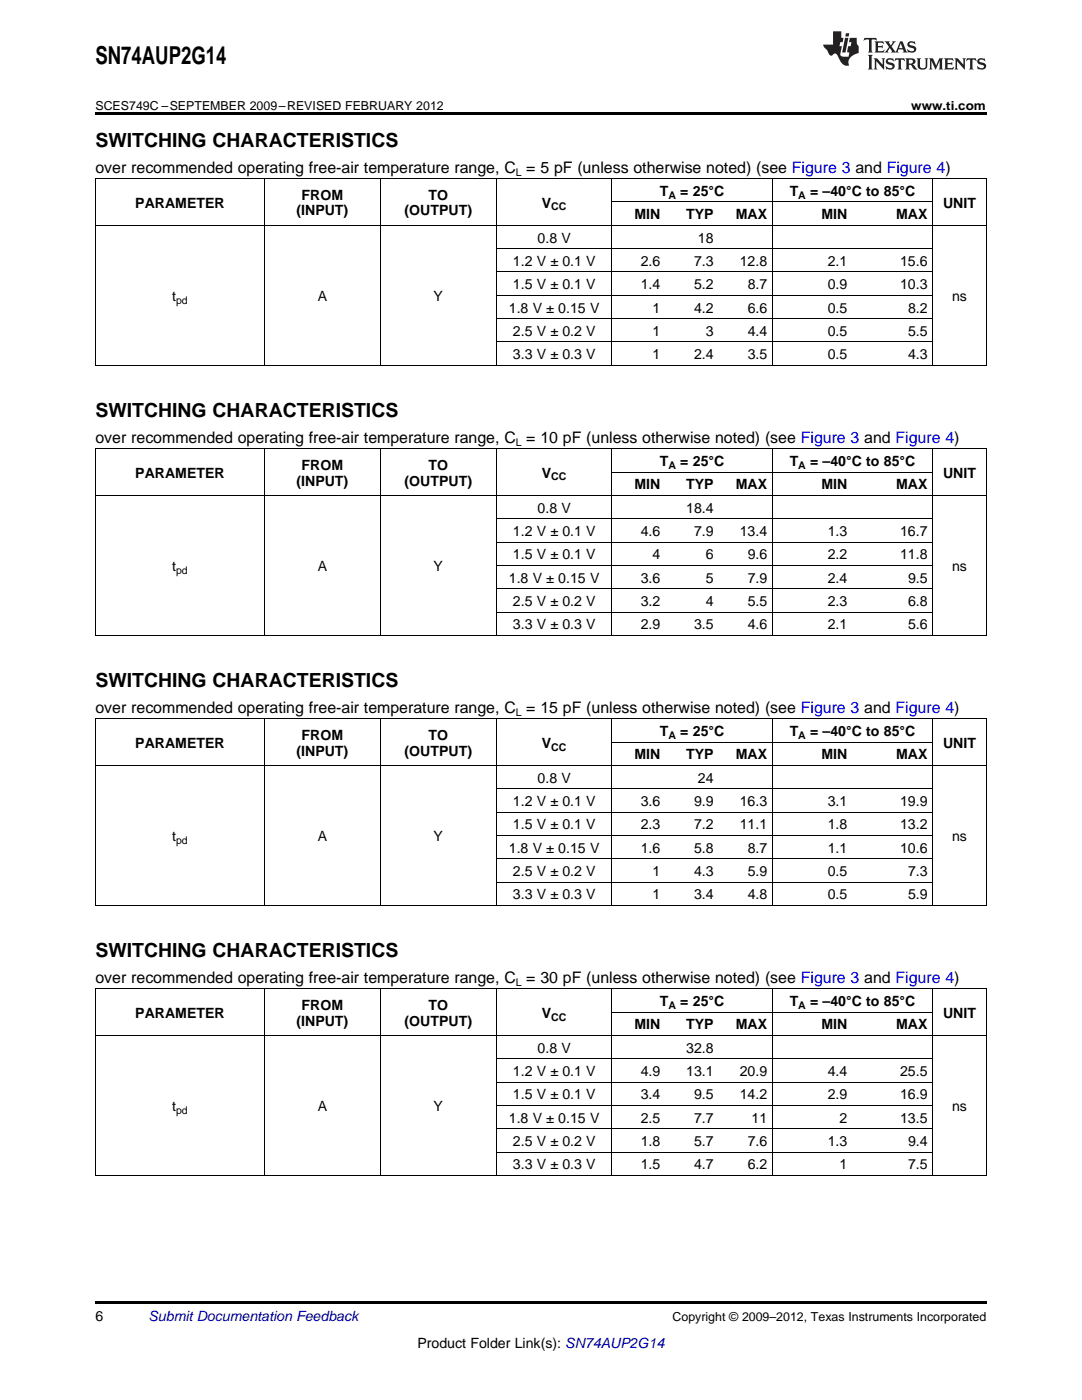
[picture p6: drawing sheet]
<svg xmlns="http://www.w3.org/2000/svg" width="216mm" height="279mm" viewBox="0 0 216 279" stroke-linecap="round" stroke-linejoin="round" font-family="sans-serif">
<defs><g id="words">
<text font-size="4.9" x="19" y="12.8">SN74AUP2G14</text>
<g font-size="3.9">
<text x="19" y="29.3">SWITCHING CHARACTERISTICS</text>
<text x="19" y="83.2">SWITCHING CHARACTERISTICS</text>
<text x="19" y="137.1">SWITCHING CHARACTERISTICS</text>
<text x="19" y="191">SWITCHING CHARACTERISTICS</text>
</g>
<g font-size="3.2">
<text x="19" y="34.4">over recommended operating free-air temperature range, C = 5 pF (unless otherwise noted) (see Figure 3 and Figure 4)</text>
<text x="19" y="88.3">over recommended operating free-air temperature range, C = 10 pF (unless otherwise noted) (see Figure 3 and Figure 4)</text>
<text x="19" y="142.2">over recommended operating free-air temperature range, C = 15 pF (unless otherwise noted) (see Figure 3 and Figure 4)</text>
<text x="19" y="196.1">over recommended operating free-air temperature range, C = 30 pF (unless otherwise noted) (see Figure 3 and Figure 4)</text>
</g>
<g font-size="2.8">
<text x="27" y="41.4">PARAMETER</text>
<text x="60.2" y="39.8">FROM</text>
<text x="85.5" y="39.8">TO</text>
<text x="108.1" y="41.4">V</text>
<text x="131.7" y="39.1">T</text>
<text x="135.7" y="39.1">= 25°C</text>
<text x="157.6" y="39.1">T</text>
<text x="161.6" y="39.1">= –40°C to 85°C</text>
<text x="188.2" y="41.4">UNIT</text>
<text x="59.2" y="43">(INPUT)</text>
<text x="80.7" y="43">(OUTPUT)</text>
<text x="126.6" y="43.7">MIN</text>
<text x="136.9" y="43.7">TYP</text>
<text x="146.8" y="43.7">MAX</text>
<text x="163.9" y="43.7">MIN</text>
<text x="178.8" y="43.7">MAX</text>
<text x="102.3" y="53.1">1.2 V ± 0.1 V</text>
<text x="107.3" y="48.4">0.8 V</text>
<text x="127.8" y="53.1">2.6</text>
<text x="138.5" y="53.1">7.3</text>
<text x="139.3" y="48.4">18</text>
<text x="147.6" y="53.1">12.8</text>
<text x="165.2" y="53.1">2.1</text>
<text x="179.6" y="53.1">15.6</text>
<text x="102.3" y="57.7">1.5 V ± 0.1 V</text>
<text x="127.8" y="57.7">1.4</text>
<text x="138.5" y="57.7">5.2</text>
<text x="149.2" y="57.7">8.7</text>
<text x="165.2" y="57.7">0.9</text>
<text x="179.6" y="57.7">10.3</text>
<text x="34.4" y="60">t</text>
<text x="63.4" y="60">A</text>
<text x="86.5" y="60">Y</text>
<text x="101.5" y="62.4">1.8 V ± 0.15 V</text>
<text x="130.2" y="62.4">1</text>
<text x="138.5" y="62.4">4.2</text>
<text x="149.2" y="62.4">6.6</text>
<text x="165.2" y="62.4">0.5</text>
<text x="181.2" y="62.4">8.2</text>
<text x="190" y="60">ns</text>
<text x="102.3" y="67">2.5 V ± 0.2 V</text>
<text x="102.3" y="71.7">3.3 V ± 0.3 V</text>
<text x="130.2" y="67">1</text>
<text x="130.2" y="71.7">1</text>
<text x="138.5" y="71.7">2.4</text>
<text x="140.8" y="67">3</text>
<text x="149.2" y="67">4.4</text>
<text x="149.2" y="71.7">3.5</text>
<text x="165.2" y="67">0.5</text>
<text x="165.2" y="71.7">0.5</text>
<text x="181.2" y="67">5.5</text>
<text x="181.2" y="71.7">4.3</text>
<text x="27" y="95.3">PARAMETER</text>
<text x="60.2" y="93.7">FROM</text>
<text x="85.5" y="93.7">TO</text>
<text x="108.1" y="95.3">V</text>
<text x="131.7" y="93">T</text>
<text x="135.7" y="93">= 25°C</text>
<text x="157.6" y="93">T</text>
<text x="161.6" y="93">= –40°C to 85°C</text>
<text x="188.2" y="95.3">UNIT</text>
<text x="59.2" y="96.9">(INPUT)</text>
<text x="80.7" y="96.9">(OUTPUT)</text>
<text x="126.6" y="97.6">MIN</text>
<text x="136.9" y="97.6">TYP</text>
<text x="146.8" y="97.6">MAX</text>
<text x="163.9" y="97.6">MIN</text>
<text x="178.8" y="97.6">MAX</text>
<text x="102.3" y="107">1.2 V ± 0.1 V</text>
<text x="107.3" y="102.3">0.8 V</text>
<text x="127.8" y="107">4.6</text>
<text x="136.9" y="102.3">18.4</text>
<text x="138.5" y="107">7.9</text>
<text x="147.6" y="107">13.4</text>
<text x="165.2" y="107">1.3</text>
<text x="179.6" y="107">16.7</text>
<text x="34.4" y="113.9">t</text>
<text x="63.4" y="113.9">A</text>
<text x="86.5" y="113.9">Y</text>
<text x="102.3" y="111.6">1.5 V ± 0.1 V</text>
<text x="130.2" y="111.6">4</text>
<text x="140.8" y="111.6">6</text>
<text x="149.2" y="111.6">9.6</text>
<text x="165.2" y="111.6">2.2</text>
<text x="179.6" y="111.6">11.8</text>
<text x="190" y="113.9">ns</text>
<text x="101.5" y="116.3">1.8 V ± 0.15 V</text>
<text x="127.8" y="116.3">3.6</text>
<text x="140.8" y="116.3">5</text>
<text x="149.2" y="116.3">7.9</text>
<text x="165.2" y="116.3">2.4</text>
<text x="181.2" y="116.3">9.5</text>
<text x="102.3" y="120.9">2.5 V ± 0.2 V</text>
<text x="102.3" y="125.6">3.3 V ± 0.3 V</text>
<text x="127.8" y="120.9">3.2</text>
<text x="127.8" y="125.6">2.9</text>
<text x="138.5" y="125.6">3.5</text>
<text x="140.8" y="120.9">4</text>
<text x="149.2" y="120.9">5.5</text>
<text x="149.2" y="125.6">4.6</text>
<text x="165.2" y="120.9">2.3</text>
<text x="165.2" y="125.6">2.1</text>
<text x="181.2" y="120.9">6.8</text>
<text x="181.2" y="125.6">5.6</text>
<text x="27" y="149.2">PARAMETER</text>
<text x="60.2" y="147.6">FROM</text>
<text x="85.5" y="147.6">TO</text>
<text x="108.1" y="149.2">V</text>
<text x="131.7" y="146.9">T</text>
<text x="135.7" y="146.9">= 25°C</text>
<text x="157.6" y="146.9">T</text>
<text x="161.6" y="146.9">= –40°C to 85°C</text>
<text x="188.2" y="149.2">UNIT</text>
<text x="59.2" y="150.8">(INPUT)</text>
<text x="80.7" y="150.8">(OUTPUT)</text>
<text x="126.6" y="151.6">MIN</text>
<text x="136.9" y="151.6">TYP</text>
<text x="146.8" y="151.6">MAX</text>
<text x="163.9" y="151.6">MIN</text>
<text x="178.8" y="151.6">MAX</text>
<text x="102.3" y="160.9">1.2 V ± 0.1 V</text>
<text x="107.3" y="156.2">0.8 V</text>
<text x="127.8" y="160.9">3.6</text>
<text x="138.5" y="160.9">9.9</text>
<text x="139.3" y="156.2">24</text>
<text x="147.6" y="160.9">16.3</text>
<text x="165.2" y="160.9">3.1</text>
<text x="179.6" y="160.9">19.9</text>
<text x="34.4" y="167.9">t</text>
<text x="63.4" y="167.9">A</text>
<text x="86.5" y="167.9">Y</text>
<text x="102.3" y="165.5">1.5 V ± 0.1 V</text>
<text x="127.8" y="165.5">2.3</text>
<text x="138.5" y="165.5">7.2</text>
<text x="147.6" y="165.5">11.1</text>
<text x="165.2" y="165.5">1.8</text>
<text x="179.6" y="165.5">13.2</text>
<text x="190" y="167.9">ns</text>
<text x="101.5" y="170.2">1.8 V ± 0.15 V</text>
<text x="127.8" y="170.2">1.6</text>
<text x="138.5" y="170.2">5.8</text>
<text x="149.2" y="170.2">8.7</text>
<text x="165.2" y="170.2">1.1</text>
<text x="179.6" y="170.2">10.6</text>
<text x="102.3" y="174.8">2.5 V ± 0.2 V</text>
<text x="102.3" y="179.5">3.3 V ± 0.3 V</text>
<text x="130.2" y="174.8">1</text>
<text x="130.2" y="179.5">1</text>
<text x="138.5" y="174.8">4.3</text>
<text x="138.5" y="179.5">3.4</text>
<text x="149.2" y="174.8">5.9</text>
<text x="149.2" y="179.5">4.8</text>
<text x="165.2" y="174.8">0.5</text>
<text x="165.2" y="179.5">0.5</text>
<text x="181.2" y="174.8">7.3</text>
<text x="181.2" y="179.5">5.9</text>
<text x="27" y="203.1">PARAMETER</text>
<text x="60.2" y="201.5">FROM</text>
<text x="85.5" y="201.5">TO</text>
<text x="108.1" y="203.1">V</text>
<text x="131.7" y="200.8">T</text>
<text x="135.7" y="200.8">= 25°C</text>
<text x="157.6" y="200.8">T</text>
<text x="161.6" y="200.8">= –40°C to 85°C</text>
<text x="188.2" y="203.1">UNIT</text>
<text x="59.2" y="204.7">(INPUT)</text>
<text x="80.7" y="204.7">(OUTPUT)</text>
<text x="126.6" y="205.5">MIN</text>
<text x="136.9" y="205.5">TYP</text>
<text x="146.8" y="205.5">MAX</text>
<text x="163.9" y="205.5">MIN</text>
<text x="178.8" y="205.5">MAX</text>
<text x="102.3" y="214.8">1.2 V ± 0.1 V</text>
<text x="107.3" y="210.1">0.8 V</text>
<text x="127.8" y="214.8">4.9</text>
<text x="136.9" y="210.1">32.8</text>
<text x="136.9" y="214.8">13.1</text>
<text x="147.6" y="214.8">20.9</text>
<text x="165.2" y="214.8">4.4</text>
<text x="179.6" y="214.8">25.5</text>
<text x="34.4" y="221.8">t</text>
<text x="63.4" y="221.8">A</text>
<text x="86.5" y="221.8">Y</text>
<text x="102.3" y="219.4">1.5 V ± 0.1 V</text>
<text x="127.8" y="219.4">3.4</text>
<text x="138.5" y="219.4">9.5</text>
<text x="147.6" y="219.4">14.2</text>
<text x="165.2" y="219.4">2.9</text>
<text x="179.6" y="219.4">16.9</text>
<text x="190" y="221.8">ns</text>
<text x="101.5" y="224.1">1.8 V ± 0.15 V</text>
<text x="127.8" y="224.1">2.5</text>
<text x="138.5" y="224.1">7.7</text>
<text x="150" y="224.1">11</text>
<text x="167.5" y="224.1">2</text>
<text x="179.6" y="224.1">13.5</text>
<text x="102.3" y="228.7">2.5 V ± 0.2 V</text>
<text x="102.3" y="233.4">3.3 V ± 0.3 V</text>
<text x="127.8" y="228.7">1.8</text>
<text x="127.8" y="233.4">1.5</text>
<text x="138.5" y="228.7">5.7</text>
<text x="138.5" y="233.4">4.7</text>
<text x="149.2" y="228.7">7.6</text>
<text x="149.2" y="233.4">6.2</text>
<text x="165.2" y="228.7">1.3</text>
<text x="167.5" y="233.4">1</text>
<text x="181.2" y="228.7">9.4</text>
<text x="181.2" y="233.4">7.5</text>
<text x="19" y="263.6">6</text>
<text x="83.3" y="269">Product Folder Link(s): SN74AUP2G14</text>
</g>
<text font-size="2.8" fill="#0000c8" x="29.6" y="263.6">Submit Documentation Feedback</text>
<g font-size="2.5">
<text x="19" y="21.9">SCES749C –SEPTEMBER 2009–REVISED FEBRUARY 2012</text>
<text x="181.8" y="21.9">www.ti.com</text>
<text x="134.2" y="263.6">Copyright © 2009–2012, Texas Instruments Incorporated</text>
</g>
<g font-size="2.1">
<text x="102.9" y="35.1">L</text>
<text x="110" y="42">CC</text>
<text x="133.4" y="39.7">A</text>
<text x="159.3" y="39.7">A</text>
<text x="35.1" y="60.6">pd</text>
<text x="102.9" y="89">L</text>
<text x="110" y="95.9">CC</text>
<text x="133.4" y="93.6">A</text>
<text x="159.3" y="93.6">A</text>
<text x="35.1" y="114.5">pd</text>
<text x="102.9" y="142.9">L</text>
<text x="110" y="149.8">CC</text>
<text x="133.4" y="147.5">A</text>
<text x="159.3" y="147.5">A</text>
<text x="35.1" y="168.4">pd</text>
<text x="102.9" y="196.8">L</text>
<text x="110" y="203.7">CC</text>
<text x="133.4" y="201.4">A</text>
<text x="159.3" y="201.4">A</text>
<text x="35.1" y="222.3">pd</text>
</g>
</g></defs>
<g fill="#231f20">
<path d="M172.5 7.6l-.1 .5 .4-.2h.6v.1v2.1l-.2 .4h.9l-.2-.4v-2.1l.1-.1h.5l.5 .2-.2-.5zM174.5 8.3l.2 .3v1.5l-.2 .4h1.8l.2-.6a1.04 1.04 0 0 1-1.3 .2v-.7h.6l.3 .2v-.6l-.3 .2h-.6v-.6l.8-.1 .4 .3-.2-.5zM176.5 8.3l.9 1.1-.9 1.1h.8l-.2-.2 .4-.7 .5 .7-.2 .2h1.5l-.2-.2 .2-.4h.9l.1 .4-.2 .2h1l-.3-.3-.7-1.9h-.5l-.9 2-.8-1 .9-1h-.8l.1 .3-.4 .5-.3-.6 .1-.2zM179.7 8.6l.4 1h-.7zM181.3 8.4a.63 .63 0 0 0-.2 .7 .63 .63 0 0 0 .6 .4l.6 .2 .1 .2a.75 .75 0 0 1-.7 .4 .75 .75 0 0 1-.6-.5l.1 .7 .1-.1a1.11 1.11 0 0 0 1.5-.6 1.13 1.13 0 0 0-1.2-.8l-.1-.4a1.04 1.04 0 0 1 1.2 .2l-.2-.5-.2 .1-.4-.2zM173.2 10.9l.2 .4v2.2l-.2 .4h1l-.3-.4v-2.2l.3-.4zM174.3 11.6l.3 .4v1.5l-.3 .4h.8l-.2-.4v-1.3l1.5 1.7v-1.9l.2-.4h-.7l.2 .4v.9l-1.1-1.3zM177 11.8a.62 .62 0 0 0-.2 .7 .62 .62 0 0 0 .6 .4l.6 .1 .1 .3a.76 .76 0 0 1-.7 .3 .76 .76 0 0 1-.7-.4l.2 .7 .1-.1a1.11 1.11 0 0 0 1.5-.6 1.13 1.13 0 0 0-1.2-.8l-.1-.4a1.04 1.04 0 0 1 1.2 .2l-.2-.6-.2 .1-.5-.1zM178.7 11.6l-.2 .6a.61 .61 0 0 1 .8-.3v1.6l-.2 .4h.9l-.2-.4v-1.6a.63 .63 0 0 1 .7 .3l-.1-.6zM180.6 11.6l.3 .4v1.5l-.3 .4h1l-.2-.2-.1-.8 .6 .2a.76 .76 0 0 0 1.2 .7l-1-1a.58 .58 0 0 0 .6-.5 .58 .58 0 0 0-.5-.6zM181.4 11.9h.1a.45 .45 0 0 1 .5 .1 .45 .45 0 0 1 .1 .5l-.8 .2zM182.9 11.6l.2 .2a2.17 2.17 0 0 0 .3 1.9 .99 .99 0 0 0 1.6-.6v-1.1l.2-.4h-.7l.2 .2a1.92 1.92 0 0 1-.2 1.8 .6 .6 0 0 1-.9-.5v-1.1l.2-.4zM185.4 11.6l.2 .4v1.5l-.2 .4h.7l-.2-.4v-1.4l.8 1.8 .8-1.8v1.4l-.2 .4h.9l-.2-.4v-1.5l.2-.4h-.8l-.6 1.5-.6-1.5zM188.4 11.6l.2 .4v1.5l-.2 .4h1.8l.1-.6a1.04 1.04 0 0 1-1.2 .1v-.6h.5l.4 .2v-.6l-.4 .2h-.5v-.7h.8l.3 .3-.1-.6zM190.5 11.6l.2 .4v1.5l-.2 .4h.7l-.2-.4v-1.3l1.5 1.7v-1.9l.2-.4h-.7l.2 .4v.9l-1.1-1.3zM192.9 11.6l-.1 .6a.61 .61 0 0 1 .7-.3l.1 1.6-.3 .4h1l-.3-.4 .1-1.6a.63 .63 0 0 1 .7 .3l-.1-.6zM195.2 11.8a.62 .62 0 0 0-.2 .7 .62 .62 0 0 0 .6 .4l.6 .1 .1 .3a.76 .76 0 0 1-.7 .3 .76 .76 0 0 1-.6-.4l.1 .7 .1-.1a1.11 1.11 0 0 0 1.6-.6 1.13 1.13 0 0 0-1.3-.8l-.1-.4a1.04 1.04 0 0 1 1.2 .2l-.1-.6-.2 .1-.5-.1z"/>
<path d="M166.2 6.3v2.6h-1.9v.4l.8 .9a.91 .91 0 0 0 1 .8 .56 .56 0 0 1 .5-.3 .56 .56 0 0 1 .5 .3l.4 .8a1.53 1.53 0 0 0 1.9 1.2 1.54 1.54 0 0 1 1-2.1l.9-.3v-1.4a1.52 1.52 0 0 1-.4-1.6h-1.3l-.2 .8h.5l-.2 .8h-.5l-.1 1v.2l.4 .1-.2 .8a1.93 1.93 0 0 1-1.6-.3l.3-1.8h-.5l.2-.8h.4l.2-.8h-.4v-1.3zM168.6 7.6l-.6 2.9h.7l.6-2.9zM168.8 6.6l-.1 .7h.6l.2-.7z"/>
</g>
<path d="M19 22.5h177.8v.5h-177.8zM19 259.7h177.8v.5h-177.8z" fill="#000"/>
<g fill="none" stroke="#000" stroke-width=".2">
<path d="M19 35.6h177.8M19.1 35.7v37.3M52.8 35.7v37.3M75.9 35.7v37.3M99 35.7v37.3M122.1 35.7v37.3M154.1 35.7v37.3M186.1 35.7v37.3M196.8 35.7v37.3M19 45h177.8M99.1 58.9h87.1M99.1 54.3h87.1"/>
<path d="M99.1 49.6h87.1M122.2 40.3h64M19 72.9h177.8M99.1 68.2h87.1M99.1 63.6h87.1M19 98.9h177.8M19 89.6h177.8M19.1 89.6v37.3M52.8 89.6v37.3M75.9 89.6v37.3M99 89.6v37.3M122.1 89.6v37.3"/>
<path d="M122.2 94.2h64M154.1 89.6v37.3M186.1 89.6v37.3M196.8 89.6v37.3M99.1 117.5h87.1M99.1 112.8h87.1M99.1 108.2h87.1M99.1 103.5h87.1M19 126.8h177.8M99.1 122.1h87.1M19 152.8h177.8M19 143.5h177.8"/>
<path d="M19.1 143.5v37.3M52.8 143.5v37.3M75.9 143.5v37.3M99 143.5v37.3M99.1 157.4h87.1M122.1 143.5v37.3M122.2 148.1h64M154.1 143.5v37.3M186.1 143.5v37.3M196.8 143.5v37.3M99.1 176.1h87.1M99.1 171.4h87.1"/>
<path d="M99.1 166.7h87.1M99.1 162.1h87.1M19 197.4h177.8M19 180.7h177.8M19.1 197.4v37.3M52.8 197.4v37.3M75.9 197.4v37.3M99 197.4v37.3M122.1 197.4v37.3M154.1 197.4v37.3M186.1 197.4v37.3M196.8 197.4v37.3"/>
<path d="M19 206.7h177.8M99.1 216h87.1M99.1 211.3h87.1M122.2 202h64M19 234.6h177.8M99.1 230h87.1M99.1 225.3h87.1M99.1 220.6h87.1"/>
</g>
<use href="#words"/>
</svg>
